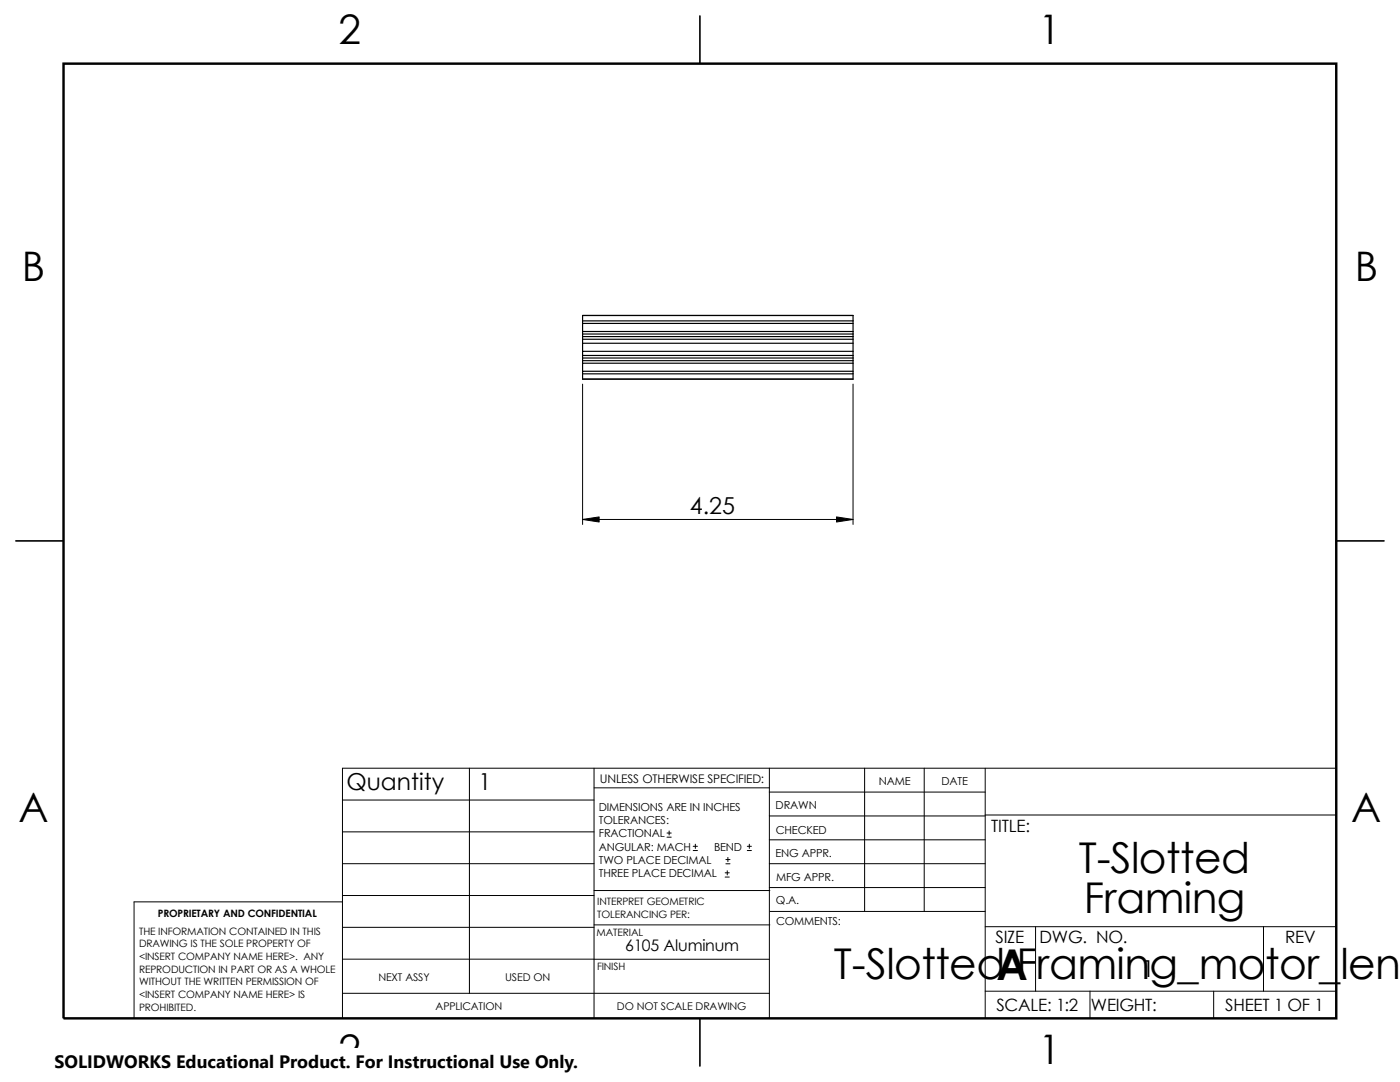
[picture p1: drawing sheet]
<svg xmlns="http://www.w3.org/2000/svg" width="279mm" height="216mm" viewBox="0 0 279 216" stroke-linecap="round" stroke-linejoin="round" font-family="sans-serif">
<defs><g id="words">
<g font-size="8.5">
<text x="215.3" y="174.1">T-Slotted</text>
<text x="216.3" y="182.2">Framing</text>
<text x="166.4" y="195.3">T-Slotted Framing_motor_len</text>
<text x="198.9" y="195.5">A</text>
</g>
<g font-size="8.1">
<text x="67.6" y="8.8">2</text>
<text x="207.3" y="8.8">1</text>
<text x="4.4" y="56.1">B</text>
<text x="270.4" y="56.1">B</text>
<text x="3.7" y="164.1">A</text>
<text x="269.7" y="164.1">A</text>
<text x="67.6" y="212.3">2</text>
<text x="207.3" y="212.3">1</text>
</g>
<g font-size="4.7">
<text x="137.7" y="102.6">4.25</text>
<text x="69.1" y="157.7">Quantity</text>
<text x="95.5" y="157.7">1</text>
<text x="227.9" y="194.9">1</text>
</g>
<text font-size="3.6" x="10.9" y="213">SOLIDWORKS Educational Product. For Instructional Use Only.</text>
<g font-size="3.4">
<text x="197.8" y="166">TITLE:</text>
<text x="198.7" y="188.1">SIZE</text>
<text x="207.5" y="188.1">DWG. NO.</text>
<text x="256.5" y="188.2">REV</text>
<text x="198.8" y="201.7">SCALE: 1:2</text>
<text x="217.7" y="201.7">WEIGHT:</text>
<text x="244.5" y="201.7">SHEET 1 OF 1</text>
</g>
<text font-size="3.2" x="124.8" y="189.8">6105 Aluminum</text>
<text font-size="2.4" x="119.7" y="156.2">UNLESS OTHERWISE SPECIFIED:</text>
<g font-size="2.2">
<text x="119.5" y="161.8">DIMENSIONS ARE IN INCHES</text>
<text x="154.8" y="161.5">DRAWN</text>
<text x="175.4" y="156.7">NAME</text>
<text x="187.9" y="156.7">DATE</text>
<text x="119.5" y="164.4">TOLERANCES:</text>
<text x="119.5" y="167.1">FRACTIONAL</text>
<text x="154.8" y="166.3">CHECKED</text>
<text x="119.5" y="172.4">TWO PLACE DECIMAL</text>
<text x="119.5" y="169.7">ANGULAR: MACH</text>
<text x="142.5" y="169.7">BEND</text>
<text x="154.8" y="171">ENG APPR.</text>
<text x="119.5" y="175">THREE PLACE DECIMAL</text>
<text x="154.9" y="175.7">MFG APPR.</text>
<text x="154.9" y="180.4">Q.A.</text>
<text x="154.9" y="184.7">COMMENTS:</text>
</g>
<g font-size="2.1">
<text x="75.5" y="195.7">NEXT ASSY</text>
<text x="100.8" y="195.7">USED ON</text>
<text x="86.9" y="201.6">APPLICATION</text>
<text x="123.1" y="201.6">DO NOT SCALE DRAWING</text>
</g>
<g font-size="2">
<text x="31.5" y="182.9">PROPRIETARY AND CONFIDENTIAL</text>
<text x="119.2" y="183.1">TOLERANCING PER:</text>
<text x="119.2" y="180.6">INTERPRET GEOMETRIC</text>
<text x="27.7" y="186.5">THE INFORMATION CONTAINED IN THIS</text>
<text x="27.7" y="189.1">DRAWING IS THE SOLE PROPERTY OF</text>
<text x="27.7" y="191.6">&lt;INSERT COMPANY NAME HERE&gt;. ANY</text>
<text x="119.1" y="186.7">MATERIAL</text>
<text x="27.7" y="194.1">REPRODUCTION IN PART OR AS A WHOLE</text>
<text x="27.7" y="196.6">WITHOUT THE WRITTEN PERMISSION OF</text>
<text x="119.1" y="193.5">FINISH</text>
<text x="27.7" y="199.2">&lt;INSERT COMPANY NAME HERE&gt; IS</text>
<text x="27.7" y="201.7">PROHIBITED.</text>
</g>
</g></defs>
<g fill="none" stroke="#000" stroke-width=".2">
<path d="M116.3 76.6v28M170.2 76.6v28M116.3 103.7h53.9M68.3 159.6h50.3M93.7 153.3v44.9M118.6 157.2h34.9M118.6 153.3v49.9M153.5 153.3v49.9M153.5 158.1h43.1M172.6 153.3v28.6M184.4 153.3v28.6M196.6 153.3v49.9"/>
<path d="M266.7 153.3h-198.4v49.9M68.3 178.7h50.3M68.3 172.3h50.3M68.3 166h50.3M68.3 180h-41.5v23.2M118.6 177.7h35M133.1 167h.9M133.1 166.2h.9M133.5 165.8v.8M138.3 169.7h.9M138.3 168.9h.9M138.8 168.4v.9"/>
<path d="M144.7 175h.8M144.7 174.2h.8M144.9 172.4h.8M144.9 171.5h.8M145.1 173.8v.8M145.3 171.1v.8M149.1 169.7h.9M149.1 168.9h.9M149.5 168.4v.9M153.5 167.6h43.1M153.5 162.8h43.1M153.5 172.3h43.1"/>
<path d="M153.5 177.1h43.1M196.6 162.6h70.1M68.3 198.2h85.2M68.3 191.4h85.2M68.3 185h50.3M118.6 184.6h35M153.6 181.9h43M196.6 197.8h70.1M196.6 184.9h70.1M206.7 184.9v12.9M217.5 197.8v5.4M242.2 197.8v5.4"/>
<path d="M252.2 184.9v12.9"/>
</g>
<g fill="none" stroke="#000" stroke-width=".23">
<path d="M139.7 3.2v9.5M116.3 67.2v.5M116.3 66.1v.6M116.3 64v.5M116.3 70.9v.5M116.3 64v-1.1h53.9v1.1M116.3 72v.5M116.3 74.6v1h53.9v-1M116.3 67.7h53.9M116.3 67.2h53.9M116.3 66.7h53.9M116.3 66.1h53.9"/>
<path d="M116.3 64.5h53.9M116.3 64h53.9M116.3 64.5v1.6M116.3 66.7v.5M116.3 67.7v2.4M116.3 71.4v.6M116.3 72h53.9M116.3 71.4h53.9M116.3 70.9h53.9M116.3 74.6h53.9M116.3 68.5h53.9M170.2 67.2v.5"/>
<path d="M170.2 66.1v.6M170.2 64v.5M170.2 70.9v.5M170.2 74.1h-53.9v.5M170.2 74.1v.5M170.2 72.5h-53.9v1.6M170.2 72v.5M170.2 70.1h-53.9v.8M170.2 64.5v1.6M170.2 66.7v.5M170.2 67.7v3.2M170.2 71.4v.6"/>
<path d="M170.2 72.5v1.6M3.2 107.9h9.5M266.7 107.9h9.5M139.7 203.2v9.5"/>
</g>
<path d="M12.7 12.7h254v190.5h-254z" fill="none" stroke="#000" stroke-width=".49"/>
<g fill="#000" stroke="#000" stroke-width=".2">
<path d="M116.3 103.7l3.3-.6v1.1z" fill-rule="evenodd"/>
<path d="M166.9 103.1l3.3 .6-3.3 .5z" fill-rule="evenodd"/>
</g>
<path d="M10.9 209.2h104.7v6.7h-104.7z" fill="#fff"/>
<use href="#words"/>
</svg>
